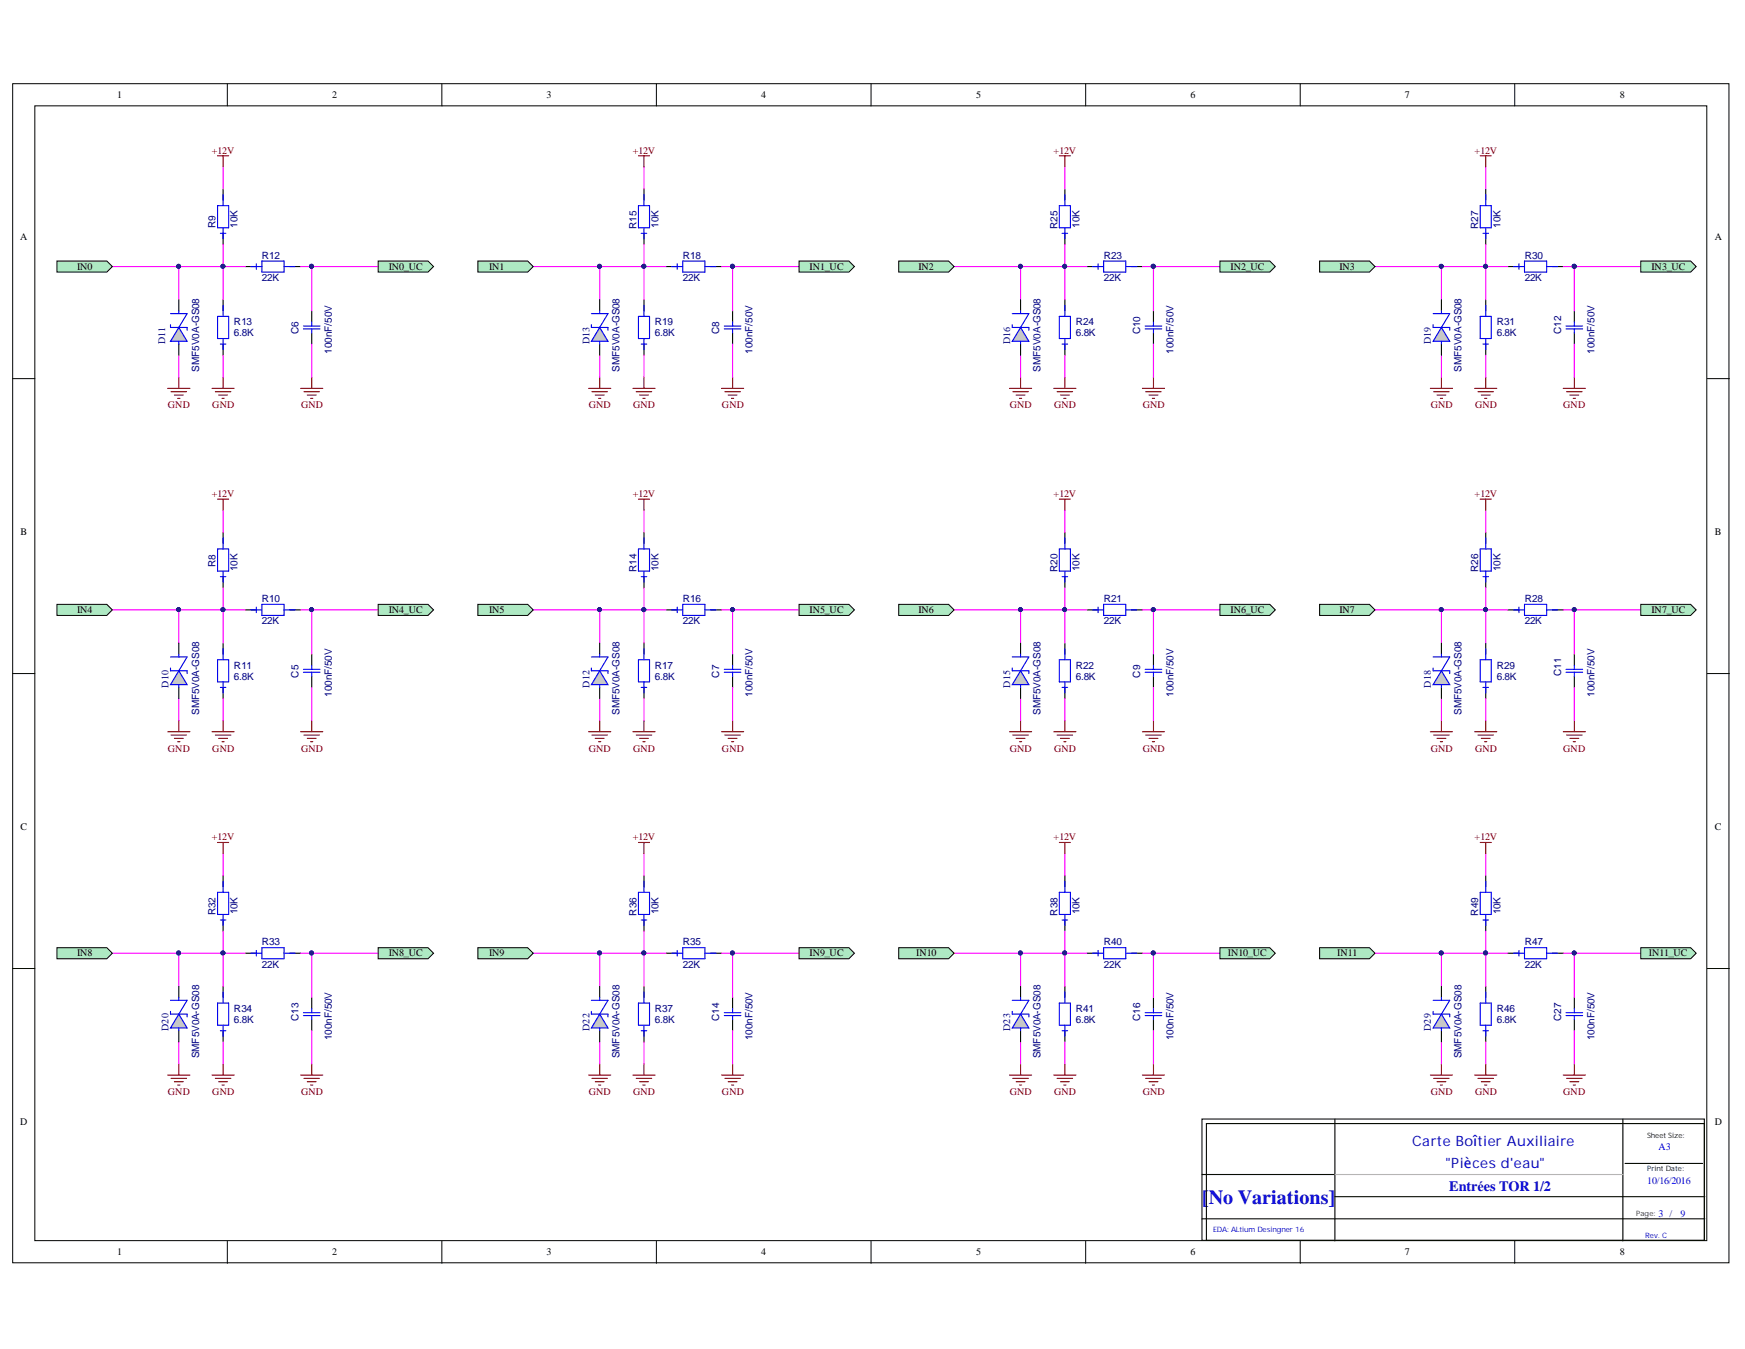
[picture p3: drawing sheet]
<svg xmlns="http://www.w3.org/2000/svg" width="279mm" height="216mm" viewBox="0 0 279 216" stroke-linecap="round" stroke-linejoin="round" font-family="sans-serif">
<defs><g id="words">
<text font-size="3.2" fill="#0000bf" x="192.5" y="192.6">[No Variations]</text>
<g font-size="2.3" fill="#0000bf">
<text x="226.1" y="183.4">Carte Boîtier Auxiliaire</text>
<text x="231.4" y="187">&quot;Pièces d'eau&quot;</text>
<text x="232" y="190.6">Entrées TOR 1/2</text>
</g>
<g font-size="1.6">
<text x="18.8" y="15.7">1</text>
<text x="53.2" y="15.7">2</text>
<text x="87.5" y="15.7">3</text>
<text x="121.9" y="15.7">4</text>
<text x="156.3" y="15.7">5</text>
<text x="190.6" y="15.7">6</text>
<text x="224.9" y="15.7">7</text>
<text x="259.4" y="15.7">8</text>
<text x="3.2" y="38.5">A</text>
<text x="274.6" y="38.5">A</text>
<text x="12.3" y="43.2">IN0</text>
<text x="62.2" y="43.2">IN0_UC</text>
<text x="78.3" y="43.2">IN1</text>
<text x="129.6" y="43.2">IN1_UC</text>
<text x="147.1" y="43.2">IN2</text>
<text x="197" y="43.2">IN2_UC</text>
<text x="214.5" y="43.2">IN3</text>
<text x="264.4" y="43.2">IN3_UC</text>
<text x="3.3" y="85.6">B</text>
<text x="274.6" y="85.6">B</text>
<text x="12.3" y="98.1">IN4</text>
<text x="62.2" y="98.1">IN4_UC</text>
<text x="78.3" y="98.1">IN5</text>
<text x="129.6" y="98.1">IN5_UC</text>
<text x="147.1" y="98.1">IN6</text>
<text x="197" y="98.1">IN6_UC</text>
<text x="214.5" y="98.1">IN7</text>
<text x="264.4" y="98.1">IN7_UC</text>
<text x="3.3" y="132.8">C</text>
<text x="274.6" y="132.8">C</text>
<text x="12.3" y="153.1">IN8</text>
<text x="62.2" y="153.1">IN8_UC</text>
<text x="78.3" y="153.1">IN9</text>
<text x="129.6" y="153.1">IN9_UC</text>
<text x="146.7" y="153.1">IN10</text>
<text x="196.6" y="153.1">IN10_UC</text>
<text x="214.1" y="153.1">IN11</text>
<text x="264" y="153.1">IN11_UC</text>
<text x="3.2" y="180">D</text>
<text x="274.6" y="180">D</text>
<text x="18.8" y="200.9">1</text>
<text x="53.2" y="200.9">2</text>
<text x="87.5" y="200.9">3</text>
<text x="121.9" y="200.9">4</text>
<text x="156.3" y="200.9">5</text>
<text x="190.6" y="200.9">6</text>
<text x="224.9" y="200.9">7</text>
<text x="259.4" y="200.9">8</text>
</g>
<g font-size="1.6" fill="#800000">
<text x="33.9" y="24.6">+12V</text>
<text x="101.3" y="24.6">+12V</text>
<text x="168.7" y="24.6">+12V</text>
<text x="236.1" y="24.6">+12V</text>
<text x="26.9" y="65.3">GND</text>
<text x="34" y="65.3">GND</text>
<text x="48.2" y="65.3">GND</text>
<text x="94.3" y="65.3">GND</text>
<text x="101.4" y="65.3">GND</text>
<text x="115.6" y="65.3">GND</text>
<text x="161.7" y="65.3">GND</text>
<text x="168.8" y="65.3">GND</text>
<text x="183" y="65.3">GND</text>
<text x="229.1" y="65.3">GND</text>
<text x="236.2" y="65.3">GND</text>
<text x="250.3" y="65.3">GND</text>
<text x="33.9" y="79.5">+12V</text>
<text x="101.3" y="79.5">+12V</text>
<text x="168.7" y="79.5">+12V</text>
<text x="236.1" y="79.5">+12V</text>
<text x="26.9" y="120.3">GND</text>
<text x="34" y="120.3">GND</text>
<text x="48.2" y="120.3">GND</text>
<text x="94.3" y="120.3">GND</text>
<text x="101.4" y="120.3">GND</text>
<text x="115.6" y="120.3">GND</text>
<text x="161.7" y="120.3">GND</text>
<text x="168.8" y="120.3">GND</text>
<text x="183" y="120.3">GND</text>
<text x="229.1" y="120.3">GND</text>
<text x="236.2" y="120.3">GND</text>
<text x="250.3" y="120.3">GND</text>
<text x="33.9" y="134.5">+12V</text>
<text x="101.3" y="134.5">+12V</text>
<text x="168.7" y="134.5">+12V</text>
<text x="236.1" y="134.5">+12V</text>
<text x="26.9" y="175.2">GND</text>
<text x="34" y="175.2">GND</text>
<text x="48.2" y="175.2">GND</text>
<text x="94.3" y="175.2">GND</text>
<text x="101.4" y="175.2">GND</text>
<text x="115.6" y="175.2">GND</text>
<text x="161.7" y="175.2">GND</text>
<text x="168.8" y="175.2">GND</text>
<text x="183" y="175.2">GND</text>
<text x="229.1" y="175.2">GND</text>
<text x="236.2" y="175.2">GND</text>
<text x="250.3" y="175.2">GND</text>
</g>
<g font-size="1.6" fill="#000080">
<text x="34.5" y="36.4" transform="rotate(-90 34.5 36.4)">R9</text>
<text x="38.1" y="36.4" transform="rotate(-90 38.1 36.4)">10K</text>
<text x="41.9" y="41.4">R12</text>
<text x="101.9" y="36.6" transform="rotate(-90 101.9 36.6)">R15</text>
<text x="105.5" y="36.4" transform="rotate(-90 105.5 36.4)">10K</text>
<text x="109.3" y="41.4">R18</text>
<text x="169.3" y="36.6" transform="rotate(-90 169.3 36.6)">R25</text>
<text x="172.8" y="36.4" transform="rotate(-90 172.8 36.4)">10K</text>
<text x="176.7" y="41.4">R23</text>
<text x="236.7" y="36.6" transform="rotate(-90 236.7 36.6)">R27</text>
<text x="240.2" y="36.4" transform="rotate(-90 240.2 36.4)">10K</text>
<text x="244.1" y="41.4">R30</text>
<text x="41.9" y="45">22K</text>
<text x="109.3" y="45">22K</text>
<text x="176.7" y="45">22K</text>
<text x="244.1" y="45">22K</text>
<text x="37.5" y="53.8">6.8K</text>
<text x="37.5" y="52.1">R13</text>
<text x="47.8" y="53.5" transform="rotate(-90 47.8 53.5)">C6</text>
<text x="104.9" y="53.8">6.8K</text>
<text x="104.9" y="52.1">R19</text>
<text x="115.2" y="53.5" transform="rotate(-90 115.2 53.5)">C8</text>
<text x="172.3" y="53.8">6.8K</text>
<text x="172.3" y="52.1">R24</text>
<text x="182.6" y="53.5" transform="rotate(-90 182.6 53.5)">C10</text>
<text x="239.7" y="53.8">6.8K</text>
<text x="239.7" y="52.1">R31</text>
<text x="250" y="53.4" transform="rotate(-90 250 53.4)">C12</text>
<text x="26.5" y="55" transform="rotate(-90 26.5 55)">D11</text>
<text x="31.9" y="59.5" transform="rotate(-90 31.9 59.5)">SMF5V0A-GS08</text>
<text x="53.1" y="56.6" transform="rotate(-90 53.1 56.6)">100nF/50V</text>
<text x="94.4" y="55" transform="rotate(-90 94.4 55)">D13</text>
<text x="99.2" y="59.5" transform="rotate(-90 99.2 59.5)">SMF5V0A-GS08</text>
<text x="120.5" y="56.6" transform="rotate(-90 120.5 56.6)">100nF/50V</text>
<text x="161.8" y="55" transform="rotate(-90 161.8 55)">D16</text>
<text x="166.6" y="59.5" transform="rotate(-90 166.6 59.5)">SMF5V0A-GS08</text>
<text x="187.9" y="56.6" transform="rotate(-90 187.9 56.6)">100nF/50V</text>
<text x="229.1" y="55" transform="rotate(-90 229.1 55)">D19</text>
<text x="234" y="59.5" transform="rotate(-90 234 59.5)">SMF5V0A-GS08</text>
<text x="255.3" y="56.6" transform="rotate(-90 255.3 56.6)">100nF/50V</text>
<text x="34.5" y="90.7" transform="rotate(-90 34.5 90.7)">R8</text>
<text x="38.1" y="91.4" transform="rotate(-90 38.1 91.4)">10K</text>
<text x="101.9" y="91.5" transform="rotate(-90 101.9 91.5)">R14</text>
<text x="105.5" y="91.4" transform="rotate(-90 105.5 91.4)">10K</text>
<text x="169.3" y="91.5" transform="rotate(-90 169.3 91.5)">R20</text>
<text x="172.8" y="91.4" transform="rotate(-90 172.8 91.4)">10K</text>
<text x="236.7" y="91.5" transform="rotate(-90 236.7 91.5)">R26</text>
<text x="240.2" y="91.4" transform="rotate(-90 240.2 91.4)">10K</text>
<text x="41.9" y="99.9">22K</text>
<text x="41.9" y="96.4">R10</text>
<text x="109.3" y="99.9">22K</text>
<text x="109.3" y="96.4">R16</text>
<text x="176.7" y="99.9">22K</text>
<text x="176.7" y="96.4">R21</text>
<text x="244.1" y="99.9">22K</text>
<text x="244.1" y="96.4">R28</text>
<text x="37.5" y="107">R11</text>
<text x="104.9" y="107">R17</text>
<text x="172.3" y="107">R22</text>
<text x="239.7" y="107">R29</text>
<text x="27" y="110.1" transform="rotate(-90 27 110.1)">D10</text>
<text x="37.5" y="108.8">6.8K</text>
<text x="47.8" y="108.5" transform="rotate(-90 47.8 108.5)">C5</text>
<text x="53.1" y="111.6" transform="rotate(-90 53.1 111.6)">100nF/50V</text>
<text x="94.4" y="110.1" transform="rotate(-90 94.4 110.1)">D12</text>
<text x="104.9" y="108.8">6.8K</text>
<text x="115.2" y="108.5" transform="rotate(-90 115.2 108.5)">C7</text>
<text x="120.5" y="111.6" transform="rotate(-90 120.5 111.6)">100nF/50V</text>
<text x="161.8" y="110.1" transform="rotate(-90 161.8 110.1)">D15</text>
<text x="172.3" y="108.8">6.8K</text>
<text x="182.6" y="108.5" transform="rotate(-90 182.6 108.5)">C9</text>
<text x="187.9" y="111.6" transform="rotate(-90 187.9 111.6)">100nF/50V</text>
<text x="229.1" y="110.1" transform="rotate(-90 229.1 110.1)">D18</text>
<text x="239.7" y="108.8">6.8K</text>
<text x="250" y="108.2" transform="rotate(-90 250 108.2)">C11</text>
<text x="255.3" y="111.6" transform="rotate(-90 255.3 111.6)">100nF/50V</text>
<text x="31.9" y="114.5" transform="rotate(-90 31.9 114.5)">SMF5V0A-GS08</text>
<text x="99.2" y="114.5" transform="rotate(-90 99.2 114.5)">SMF5V0A-GS08</text>
<text x="166.6" y="114.5" transform="rotate(-90 166.6 114.5)">SMF5V0A-GS08</text>
<text x="234" y="114.5" transform="rotate(-90 234 114.5)">SMF5V0A-GS08</text>
<text x="34.5" y="146.5" transform="rotate(-90 34.5 146.5)">R32</text>
<text x="38.1" y="146.3" transform="rotate(-90 38.1 146.3)">10K</text>
<text x="101.9" y="146.6" transform="rotate(-90 101.9 146.6)">R36</text>
<text x="105.5" y="146.3" transform="rotate(-90 105.5 146.3)">10K</text>
<text x="169.3" y="146.6" transform="rotate(-90 169.3 146.6)">R38</text>
<text x="172.8" y="146.3" transform="rotate(-90 172.8 146.3)">10K</text>
<text x="236.7" y="146.6" transform="rotate(-90 236.7 146.6)">R49</text>
<text x="240.2" y="146.3" transform="rotate(-90 240.2 146.3)">10K</text>
<text x="41.9" y="154.9">22K</text>
<text x="41.9" y="151.3">R33</text>
<text x="109.3" y="154.9">22K</text>
<text x="109.3" y="151.3">R35</text>
<text x="176.7" y="154.9">22K</text>
<text x="176.7" y="151.3">R40</text>
<text x="244.1" y="154.9">22K</text>
<text x="244.1" y="151.3">R47</text>
<text x="37.5" y="162">R34</text>
<text x="104.9" y="162">R37</text>
<text x="172.3" y="162">R41</text>
<text x="239.7" y="162">R46</text>
<text x="27" y="165" transform="rotate(-90 27 165)">D20</text>
<text x="37.5" y="163.7">6.8K</text>
<text x="47.8" y="163.4" transform="rotate(-90 47.8 163.4)">C13</text>
<text x="53.1" y="166.5" transform="rotate(-90 53.1 166.5)">100nF/50V</text>
<text x="94.4" y="165" transform="rotate(-90 94.4 165)">D22</text>
<text x="104.9" y="163.7">6.8K</text>
<text x="115.2" y="163.4" transform="rotate(-90 115.2 163.4)">C14</text>
<text x="120.5" y="166.5" transform="rotate(-90 120.5 166.5)">100nF/50V</text>
<text x="161.8" y="165" transform="rotate(-90 161.8 165)">D23</text>
<text x="172.3" y="163.7">6.8K</text>
<text x="182.6" y="163.4" transform="rotate(-90 182.6 163.4)">C16</text>
<text x="187.9" y="166.5" transform="rotate(-90 187.9 166.5)">100nF/50V</text>
<text x="229.1" y="165" transform="rotate(-90 229.1 165)">D29</text>
<text x="239.7" y="163.7">6.8K</text>
<text x="250" y="163.4" transform="rotate(-90 250 163.4)">C27</text>
<text x="255.3" y="166.5" transform="rotate(-90 255.3 166.5)">100nF/50V</text>
<text x="31.9" y="169.4" transform="rotate(-90 31.9 169.4)">SMF5V0A-GS08</text>
<text x="99.2" y="169.4" transform="rotate(-90 99.2 169.4)">SMF5V0A-GS08</text>
<text x="166.6" y="169.4" transform="rotate(-90 166.6 169.4)">SMF5V0A-GS08</text>
<text x="234" y="169.4" transform="rotate(-90 234 169.4)">SMF5V0A-GS08</text>
</g>
<g font-size="1.6" fill="#00f">
<text x="265.5" y="184.1">A3</text>
<text x="263.8" y="189.4">10/16/2016</text>
<text x="265.5" y="194.8">3 /</text>
<text x="269.1" y="194.8">9</text>
</g>
<text font-size="1.2" fill="#172721" x="263.8" y="182.2">Sheet Size:</text>
<text font-size="1.2" fill="#001b31" x="263.8" y="187.5">Print Date:</text>
<g font-size="1.2" fill="#00f">
<text x="194.2" y="197.2">EDA: ALtium Desingner 16</text>
<text x="263.4" y="198.1">Rev. C</text>
</g>
<text font-size="1.2" fill="#323543" x="262" y="194.6">Page:</text>
</g></defs>
<g fill="#fff" stroke="#000" stroke-width=".16">
<path d="M2 13.4h274.8v188.7h-274.8z"/>
<path d="M5.6 16.9h267.7v181.7h-267.7z"/>
</g>
<g fill="none" stroke="#000" stroke-width=".16">
<path d="M36.4 13.4v3.6M70.7 13.4v3.6M105.1 13.4v3.6M139.5 13.4v3.6M173.8 13.4v3.6M208.2 13.4v3.6M242.5 13.4v3.6M2 60.6h3.6M273.4 60.6h3.5M2 107.8h3.6M273.4 107.8h3.5M2 155h3.6"/>
<path d="M273.4 155h3.5M36.4 198.6v3.6M70.7 198.6v3.6M105.1 198.6v3.6M139.5 198.6v3.6M173.8 198.6v3.6M208.2 198.6v3.6M242.5 198.6v3.6"/>
</g>
<path d="M35.7 30.3v1.7M35.7 37.3v1.8M39.3 42.7h1.7M46.4 42.7h1.7M49.9 49.8v1.7M49.9 53.3v1.8" fill="none" stroke="#000" stroke-width=".18"/>
<path d="M34.8 32.9h1.8v3.6h-1.8zM35.3 37.3h.9M35.7 31.1v1.8M35.7 36.5v1.7M40.2 42.7h1.7M41 42.2v.9M41.9 41.8h3.6v1.7h-3.6zM45.5 42.7h1.8M48.6 52.6h2.6M48.6 52.2h2.6M49.9 51.5v.7M49.9 52.6v.7" fill="none" stroke="#00f" stroke-width=".18"/>
<path d="M26.9 62.2h3.5M27.4 62.7h2.5M27.9 63.2h1.4M28.5 63.8h.3M28.6 60.4v1.8M48.1 62.2h3.6M48.7 62.7h2.5M49.2 63.2h1.4M49.7 63.8h.4M49.9 60.4v1.8" fill="none" stroke="#800000" stroke-width=".18"/>
<path d="M35.7 39.1v3.6h3.6M35.7 26.7v3.6M28.6 42.7v5.3M28.6 56.8v3.6M49.9 55.1v5.3M49.9 42.7h10.7" fill="none" stroke="#f0f" stroke-width=".18"/>
<g fill="#000080" stroke="#000080" stroke-width=".16">
<circle cx="49.9" cy="42.6" r=".31"/>
<circle cx="35.7" cy="42.6" r=".31"/>
<circle cx="28.6" cy="42.6" r=".31"/>
</g>
<path d="M60.6 41.8h7.9l.9 .9-.9 .8h-7.9z" fill-rule="evenodd" fill="#aee9c3" stroke="#000" stroke-width=".16"/>
<path d="M34.8 24.9h1.8M35.7 24.9v1.8M34 62.2h3.5M34.5 62.7h2.5M35 63.2h1.4M35.5 63.8h.4M35.7 60.4v1.8" fill="none" stroke="#800000" stroke-width=".18"/>
<path d="M35.7 48v1.8M35.7 55.1v1.7" fill="none" stroke="#000" stroke-width=".18"/>
<path d="M34.8 50.6h1.8v3.6h-1.8zM35.3 55.1h.9M35.7 48.9v1.7M35.7 54.2v1.8" fill="none" stroke="#00f" stroke-width=".18"/>
<path d="M18 42.7h17.7v5.3M35.7 56.8v3.6" fill="none" stroke="#f0f" stroke-width=".18"/>
<g fill="#000080" stroke="#000080" stroke-width=".16">
<circle cx="35.7" cy="42.6" r=".31"/>
<circle cx="28.6" cy="42.6" r=".31"/>
</g>
<path d="M9.1 41.8h8l.9 .9-.9 .8h-8z" fill-rule="evenodd" fill="#aee9c3" stroke="#000" stroke-width=".16"/>
<path d="M103.1 30.3v1.7M103.1 37.3v1.8M106.7 42.7h1.7M113.8 42.7h1.7M117.3 49.8v1.7M117.3 53.3v1.8" fill="none" stroke="#000" stroke-width=".18"/>
<path d="M102.2 32.9h1.8v3.6h-1.8zM102.7 37.3h.9M103.1 31.1v1.8M103.1 36.5v1.7M107.5 42.7h1.8M108.4 42.2v.9M109.3 41.8h3.6v1.7h-3.6zM112.9 42.7h1.7M116 52.6h2.6M116 52.2h2.6M117.3 51.5v.7M117.3 52.6v.7" fill="none" stroke="#00f" stroke-width=".18"/>
<path d="M94.2 62.2h3.6M94.8 62.7h2.5M95.3 63.2h1.4M95.8 63.8h.4M96 60.4v1.8M115.5 62.2h3.6M116.1 62.7h2.4M116.6 63.2h1.4M117.1 63.8h.4M117.3 60.4v1.8" fill="none" stroke="#800000" stroke-width=".18"/>
<path d="M103.1 39.1v3.6h3.6M103.1 26.7v3.6M96 42.7v5.3M96 56.8v3.6M117.3 55.1v5.3M117.3 42.7h10.6" fill="none" stroke="#f0f" stroke-width=".18"/>
<g fill="#000080" stroke="#000080" stroke-width=".16">
<circle cx="117.3" cy="42.6" r=".31"/>
<circle cx="103.1" cy="42.6" r=".31"/>
<circle cx="96" cy="42.6" r=".31"/>
</g>
<path d="M127.9 41.8h8l.9 .9-.9 .8h-8z" fill-rule="evenodd" fill="#aee9c3" stroke="#000" stroke-width=".16"/>
<path d="M102.2 24.9h1.8M103.1 24.9v1.8M101.3 62.2h3.6M101.9 62.7h2.5M102.4 63.2h1.4M102.9 63.8h.4M103.1 60.4v1.8" fill="none" stroke="#800000" stroke-width=".18"/>
<path d="M103.1 48v1.8M103.1 55.1v1.7" fill="none" stroke="#000" stroke-width=".18"/>
<path d="M102.2 50.6h1.8v3.6h-1.8zM102.7 55.1h.9M103.1 48.9v1.7M103.1 54.2v1.8" fill="none" stroke="#00f" stroke-width=".18"/>
<path d="M85.4 42.7h17.7v5.3M103.1 56.8v3.6" fill="none" stroke="#f0f" stroke-width=".18"/>
<g fill="#000080" stroke="#000080" stroke-width=".16">
<circle cx="103.1" cy="42.6" r=".31"/>
<circle cx="96" cy="42.6" r=".31"/>
</g>
<path d="M76.5 41.8h8l.9 .9-.9 .8h-8z" fill-rule="evenodd" fill="#aee9c3" stroke="#000" stroke-width=".16"/>
<path d="M170.5 30.3v1.7M170.5 37.3v1.8M174 42.7h1.8M181.1 42.7h1.8M184.7 49.8v1.7M184.7 53.3v1.8" fill="none" stroke="#000" stroke-width=".18"/>
<path d="M169.6 32.9h1.8v3.6h-1.8zM170.1 37.3h.8M170.5 31.1v1.8M170.5 36.5v1.7M174.9 42.7h1.8M175.8 42.2v.9M176.7 41.8h3.6v1.7h-3.6zM180.3 42.7h1.7M183.4 52.6h2.6M183.4 52.2h2.6M184.7 51.5v.7M184.7 52.6v.7" fill="none" stroke="#00f" stroke-width=".18"/>
<path d="M161.6 62.2h3.6M162.2 62.7h2.4M162.7 63.2h1.4M163.2 63.8h.4M163.4 60.4v1.8M182.9 62.2h3.6M183.4 62.7h2.5M184 63.2h1.4M184.5 63.8h.4M184.7 60.4v1.8" fill="none" stroke="#800000" stroke-width=".18"/>
<path d="M170.5 39.1v3.6h3.5M170.5 26.7v3.6M163.4 42.7v5.3M163.4 56.8v3.6M184.7 55.1v5.3M184.7 42.7h10.6" fill="none" stroke="#f0f" stroke-width=".18"/>
<g fill="#000080" stroke="#000080" stroke-width=".16">
<circle cx="184.7" cy="42.6" r=".31"/>
<circle cx="170.5" cy="42.6" r=".31"/>
<circle cx="163.4" cy="42.6" r=".31"/>
</g>
<path d="M195.3 41.8h8l.9 .9-.9 .8h-8z" fill-rule="evenodd" fill="#aee9c3" stroke="#000" stroke-width=".16"/>
<path d="M169.6 24.9h1.8M170.5 24.9v1.8M168.7 62.2h3.6M169.3 62.7h2.4M169.8 63.2h1.4M170.3 63.8h.4M170.5 60.4v1.8" fill="none" stroke="#800000" stroke-width=".18"/>
<path d="M170.5 48v1.8M170.5 55.1v1.7" fill="none" stroke="#000" stroke-width=".18"/>
<path d="M169.6 50.6h1.8v3.6h-1.8zM170.1 55.1h.8M170.5 48.9v1.7M170.5 54.2v1.8" fill="none" stroke="#00f" stroke-width=".18"/>
<path d="M152.8 42.7h17.7v5.3M170.5 56.8v3.6" fill="none" stroke="#f0f" stroke-width=".18"/>
<g fill="#000080" stroke="#000080" stroke-width=".16">
<circle cx="170.5" cy="42.6" r=".31"/>
<circle cx="163.4" cy="42.6" r=".31"/>
</g>
<path d="M143.9 41.8h8l.9 .9-.9 .8h-8z" fill-rule="evenodd" fill="#aee9c3" stroke="#000" stroke-width=".16"/>
<path d="M237.9 30.3v1.7M237.9 37.3v1.8M241.4 42.7h1.8M248.5 42.7h1.8M252.1 49.8v1.7M252.1 53.3v1.8" fill="none" stroke="#000" stroke-width=".18"/>
<path d="M237 32.9h1.8v3.6h-1.8zM237.4 37.3h.9M237.9 31.1v1.8M237.9 36.5v1.7M242.3 42.7h1.8M243.2 42.2v.9M244.1 41.8h3.5v1.7h-3.5zM247.6 42.7h1.8M250.7 52.6h2.7M250.7 52.2h2.7M252.1 51.5v.7M252.1 52.6v.7" fill="none" stroke="#00f" stroke-width=".18"/>
<path d="M229 62.2h3.6M229.6 62.7h2.4M230.1 63.2h1.4M230.6 63.8h.4M230.8 60.4v1.8M250.3 62.2h3.5M250.8 62.7h2.5M251.4 63.2h1.4M251.9 63.8h.4M252.1 60.4v1.8" fill="none" stroke="#800000" stroke-width=".18"/>
<path d="M237.9 39.1v3.6h3.5M237.9 26.7v3.6M230.8 42.7v5.3M230.8 56.8v3.6M252.1 55.1v5.3M252.1 42.7h10.6" fill="none" stroke="#f0f" stroke-width=".18"/>
<g fill="#000080" stroke="#000080" stroke-width=".16">
<circle cx="252" cy="42.6" r=".31"/>
<circle cx="237.9" cy="42.6" r=".31"/>
<circle cx="230.8" cy="42.6" r=".31"/>
</g>
<path d="M262.7 41.8h8l.9 .9-.9 .8h-8z" fill-rule="evenodd" fill="#aee9c3" stroke="#000" stroke-width=".16"/>
<path d="M237 24.9h1.8M237.9 24.9v1.8M236.1 62.2h3.6M236.6 62.7h2.5M237.2 63.2h1.4M237.7 63.8h.4M237.9 60.4v1.8" fill="none" stroke="#800000" stroke-width=".18"/>
<path d="M237.9 48v1.8M237.9 55.1v1.7" fill="none" stroke="#000" stroke-width=".18"/>
<path d="M237 50.6h1.8v3.6h-1.8zM237.4 55.1h.9M237.9 48.9v1.7M237.9 54.2v1.8" fill="none" stroke="#00f" stroke-width=".18"/>
<path d="M220.2 42.7h17.7v5.3M237.9 56.8v3.6" fill="none" stroke="#f0f" stroke-width=".18"/>
<g fill="#000080" stroke="#000080" stroke-width=".16">
<circle cx="237.9" cy="42.6" r=".31"/>
<circle cx="230.8" cy="42.6" r=".31"/>
</g>
<path d="M211.3 41.8h8l.9 .9-.9 .8h-8z" fill-rule="evenodd" fill="#aee9c3" stroke="#000" stroke-width=".16"/>
<path d="M35.7 85.2v1.8M35.7 92.3v1.8M39.3 97.6h1.7M46.4 97.6h1.7M49.9 104.7v1.8M49.9 108.2v1.8" fill="none" stroke="#000" stroke-width=".18"/>
<path d="M34.8 87.9h1.8v3.5h-1.8zM35.3 92.3h.9M35.7 86.1v1.8M35.7 91.4v1.8M40.2 97.6h1.7M41 97.2v.9M41.9 96.7h3.6v1.8h-3.6zM45.5 97.6h1.8M48.6 107.6h2.6M48.6 107.1h2.6M49.9 106.5v.6M49.9 107.6v.6" fill="none" stroke="#00f" stroke-width=".18"/>
<path d="M28.6 97.6v5.3M35.7 94.1v3.5h3.6M35.7 81.7v3.5M48.1 97.6h1.8v7.1M49.9 97.6h10.7M28.6 111.8v3.5M49.9 110v5.3" fill="none" stroke="#f0f" stroke-width=".18"/>
<g fill="#000080" stroke="#000080" stroke-width=".16">
<circle cx="49.9" cy="97.6" r=".31"/>
<circle cx="35.7" cy="97.6" r=".31"/>
<circle cx="28.6" cy="97.6" r=".31"/>
</g>
<path d="M26.9 117.1h3.5M27.4 117.6h2.5M27.9 118.2h1.4M28.5 118.7h.3M28.6 115.3v1.8M48.1 117.1h3.6M48.7 117.6h2.5M49.2 118.2h1.4M49.7 118.7h.4M49.9 115.3v1.8" fill="none" stroke="#800000" stroke-width=".18"/>
<path d="M60.6 96.7h7.9l.9 .9-.9 .9h-7.9z" fill-rule="evenodd" fill="#aee9c3" stroke="#000" stroke-width=".16"/>
<path d="M34.8 79.9h1.8M35.7 79.9v1.8M34 117.1h3.5M34.5 117.6h2.5M35 118.2h1.4M35.5 118.7h.4M35.7 115.3v1.8" fill="none" stroke="#800000" stroke-width=".18"/>
<path d="M35.7 102.9v1.8M35.7 110v1.8" fill="none" stroke="#000" stroke-width=".18"/>
<path d="M34.8 105.6h1.8v3.5h-1.8zM35.3 110h.9M35.7 103.8v1.8M35.7 109.1v1.8" fill="none" stroke="#00f" stroke-width=".18"/>
<path d="M18 97.6h17.7v5.3M35.7 111.8v3.5" fill="none" stroke="#f0f" stroke-width=".18"/>
<g fill="#000080" stroke="#000080" stroke-width=".16">
<circle cx="35.7" cy="97.6" r=".31"/>
<circle cx="28.6" cy="97.6" r=".31"/>
</g>
<path d="M9.1 96.7h8l.9 .9-.9 .9h-8z" fill-rule="evenodd" fill="#aee9c3" stroke="#000" stroke-width=".16"/>
<path d="M103.1 85.2v1.8M103.1 92.3v1.8M106.7 97.6h1.7M113.8 97.6h1.7M117.3 104.7v1.8M117.3 108.2v1.8" fill="none" stroke="#000" stroke-width=".18"/>
<path d="M102.2 87.9h1.8v3.5h-1.8zM102.7 92.3h.9M103.1 86.1v1.8M103.1 91.4v1.8M107.5 97.6h1.8M108.4 97.2v.9M109.3 96.7h3.6v1.8h-3.6zM112.9 97.6h1.7M116 107.6h2.6M116 107.1h2.6M117.3 106.5v.6M117.3 107.6v.6" fill="none" stroke="#00f" stroke-width=".18"/>
<path d="M96 97.6v5.3M103.1 94.1v3.5h3.6M103.1 81.7v3.5M115.5 97.6h1.8v7.1M117.3 97.6h10.6M96 111.8v3.5M117.3 110v5.3" fill="none" stroke="#f0f" stroke-width=".18"/>
<g fill="#000080" stroke="#000080" stroke-width=".16">
<circle cx="117.3" cy="97.6" r=".31"/>
<circle cx="103.1" cy="97.6" r=".31"/>
<circle cx="96" cy="97.6" r=".31"/>
</g>
<path d="M94.2 117.1h3.6M94.8 117.6h2.5M95.3 118.2h1.4M95.8 118.7h.4M96 115.3v1.8M115.5 117.1h3.6M116.1 117.6h2.4M116.6 118.2h1.4M117.1 118.7h.4M117.3 115.3v1.8" fill="none" stroke="#800000" stroke-width=".18"/>
<path d="M127.9 96.7h8l.9 .9-.9 .9h-8z" fill-rule="evenodd" fill="#aee9c3" stroke="#000" stroke-width=".16"/>
<path d="M102.2 79.9h1.8M103.1 79.9v1.8M101.3 117.1h3.6M101.9 117.6h2.5M102.4 118.2h1.4M102.9 118.7h.4M103.1 115.3v1.8" fill="none" stroke="#800000" stroke-width=".18"/>
<path d="M103.1 102.9v1.8M103.1 110v1.8" fill="none" stroke="#000" stroke-width=".18"/>
<path d="M102.2 105.6h1.8v3.5h-1.8zM102.7 110h.9M103.1 103.8v1.8M103.1 109.1v1.8" fill="none" stroke="#00f" stroke-width=".18"/>
<path d="M85.4 97.6h17.7v5.3M103.1 111.8v3.5" fill="none" stroke="#f0f" stroke-width=".18"/>
<g fill="#000080" stroke="#000080" stroke-width=".16">
<circle cx="103.1" cy="97.6" r=".31"/>
<circle cx="96" cy="97.6" r=".31"/>
</g>
<path d="M76.5 96.7h8l.9 .9-.9 .9h-8z" fill-rule="evenodd" fill="#aee9c3" stroke="#000" stroke-width=".16"/>
<path d="M170.5 85.2v1.8M170.5 92.3v1.8M174 97.6h1.8M181.1 97.6h1.8M184.7 104.7v1.8M184.7 108.2v1.8" fill="none" stroke="#000" stroke-width=".18"/>
<path d="M169.6 87.9h1.8v3.5h-1.8zM170.1 92.3h.8M170.5 86.1v1.8M170.5 91.4v1.8M174.9 97.6h1.8M175.8 97.2v.9M176.7 96.7h3.6v1.8h-3.6zM180.3 97.6h1.7M183.4 107.6h2.6M183.4 107.1h2.6M184.7 106.5v.6M184.7 107.6v.6" fill="none" stroke="#00f" stroke-width=".18"/>
<path d="M163.4 97.6v5.3M170.5 94.1v3.5h3.5M170.5 81.7v3.5M182.9 97.6h1.8v7.1M184.7 97.6h10.6M163.4 111.8v3.5M184.7 110v5.3" fill="none" stroke="#f0f" stroke-width=".18"/>
<g fill="#000080" stroke="#000080" stroke-width=".16">
<circle cx="184.7" cy="97.6" r=".31"/>
<circle cx="170.5" cy="97.6" r=".31"/>
<circle cx="163.4" cy="97.6" r=".31"/>
</g>
<path d="M161.6 117.1h3.6M162.2 117.6h2.4M162.7 118.2h1.4M163.2 118.7h.4M163.4 115.3v1.8M182.9 117.1h3.6M183.4 117.6h2.5M184 118.2h1.4M184.5 118.7h.4M184.7 115.3v1.8" fill="none" stroke="#800000" stroke-width=".18"/>
<path d="M195.3 96.7h8l.9 .9-.9 .9h-8z" fill-rule="evenodd" fill="#aee9c3" stroke="#000" stroke-width=".16"/>
<path d="M169.6 79.9h1.8M170.5 79.9v1.8M168.7 117.1h3.6M169.3 117.6h2.4M169.8 118.2h1.4M170.3 118.7h.4M170.5 115.3v1.8" fill="none" stroke="#800000" stroke-width=".18"/>
<path d="M170.5 102.9v1.8M170.5 110v1.8" fill="none" stroke="#000" stroke-width=".18"/>
<path d="M169.6 105.6h1.8v3.5h-1.8zM170.1 110h.8M170.5 103.8v1.8M170.5 109.1v1.8" fill="none" stroke="#00f" stroke-width=".18"/>
<path d="M152.8 97.6h17.7v5.3M170.5 111.8v3.5" fill="none" stroke="#f0f" stroke-width=".18"/>
<g fill="#000080" stroke="#000080" stroke-width=".16">
<circle cx="170.5" cy="97.6" r=".31"/>
<circle cx="163.4" cy="97.6" r=".31"/>
</g>
<path d="M143.9 96.7h8l.9 .9-.9 .9h-8z" fill-rule="evenodd" fill="#aee9c3" stroke="#000" stroke-width=".16"/>
<path d="M237.9 85.2v1.8M237.9 92.3v1.8M241.4 97.6h1.8M248.5 97.6h1.8M252.1 104.7v1.8M252.1 108.2v1.8" fill="none" stroke="#000" stroke-width=".18"/>
<path d="M237 87.9h1.8v3.5h-1.8zM237.4 92.3h.9M237.9 86.1v1.8M237.9 91.4v1.8M242.3 97.6h1.8M243.2 97.2v.9M244.1 96.7h3.5v1.8h-3.5zM247.6 97.6h1.8M250.7 107.6h2.7M250.7 107.1h2.7M252.1 106.5v.6M252.1 107.6v.6" fill="none" stroke="#00f" stroke-width=".18"/>
<path d="M230.8 97.6v5.3M237.9 94.1v3.5h3.5M237.9 81.7v3.5M250.3 97.6h1.8v7.1M252.1 97.6h10.6M230.8 111.8v3.5M252.1 110v5.3" fill="none" stroke="#f0f" stroke-width=".18"/>
<g fill="#000080" stroke="#000080" stroke-width=".16">
<circle cx="252" cy="97.6" r=".31"/>
<circle cx="237.9" cy="97.6" r=".31"/>
<circle cx="230.8" cy="97.6" r=".31"/>
</g>
<path d="M229 117.1h3.6M229.6 117.6h2.4M230.1 118.2h1.4M230.6 118.7h.4M230.8 115.3v1.8M250.3 117.1h3.5M250.8 117.6h2.5M251.4 118.2h1.4M251.9 118.7h.4M252.1 115.3v1.8" fill="none" stroke="#800000" stroke-width=".18"/>
<path d="M262.7 96.7h8l.9 .9-.9 .9h-8z" fill-rule="evenodd" fill="#aee9c3" stroke="#000" stroke-width=".16"/>
<path d="M237 79.9h1.8M237.9 79.9v1.8M236.1 117.1h3.6M236.6 117.6h2.5M237.2 118.2h1.4M237.7 118.7h.4M237.9 115.3v1.8" fill="none" stroke="#800000" stroke-width=".18"/>
<path d="M237.9 102.9v1.8M237.9 110v1.8" fill="none" stroke="#000" stroke-width=".18"/>
<path d="M237 105.6h1.8v3.5h-1.8zM237.4 110h.9M237.9 103.8v1.8M237.9 109.1v1.8" fill="none" stroke="#00f" stroke-width=".18"/>
<path d="M220.2 97.6h17.7v5.3M237.9 111.8v3.5" fill="none" stroke="#f0f" stroke-width=".18"/>
<g fill="#000080" stroke="#000080" stroke-width=".16">
<circle cx="237.9" cy="97.6" r=".31"/>
<circle cx="230.8" cy="97.6" r=".31"/>
</g>
<path d="M211.3 96.7h8l.9 .9-.9 .9h-8z" fill-rule="evenodd" fill="#aee9c3" stroke="#000" stroke-width=".16"/>
<path d="M35.7 140.2v1.7M35.7 147.2v1.8M39.3 152.6h1.7M46.4 152.6h1.7M49.9 159.6v1.8M49.9 163.2v1.8" fill="none" stroke="#000" stroke-width=".18"/>
<path d="M34.8 142.8h1.8v3.6h-1.8zM35.3 147.2h.9M35.7 141v1.8M35.7 146.4v1.7M40.2 152.6h1.7M41 152.1v.9M41.9 151.7h3.6v1.7h-3.6zM45.5 152.6h1.8M48.6 162.5h2.6M48.6 162.1h2.6M49.9 161.4v.7M49.9 162.5v.7" fill="none" stroke="#00f" stroke-width=".18"/>
<path d="M35.7 136.6v3.6M28.6 152.6v5.3M35.7 149v3.6h3.6M48.1 152.6h1.8v7M49.9 152.6h10.7M28.6 166.7v3.6M49.9 165v5.3" fill="none" stroke="#f0f" stroke-width=".18"/>
<g fill="#000080" stroke="#000080" stroke-width=".16">
<circle cx="49.9" cy="152.5" r=".31"/>
<circle cx="35.7" cy="152.5" r=".31"/>
<circle cx="28.6" cy="152.5" r=".31"/>
</g>
<path d="M26.9 172.1h3.5M27.4 172.6h2.5M27.9 173.1h1.4M28.5 173.7h.3M28.6 170.3v1.8M48.1 172.1h3.6M48.7 172.6h2.5M49.2 173.1h1.4M49.7 173.7h.4M49.9 170.3v1.8" fill="none" stroke="#800000" stroke-width=".18"/>
<path d="M60.6 151.7h7.9l.9 .9-.9 .8h-7.9z" fill-rule="evenodd" fill="#aee9c3" stroke="#000" stroke-width=".16"/>
<path d="M34.8 134.8h1.8M35.7 134.8v1.8M34 172.1h3.5M34.5 172.6h2.5M35 173.1h1.4M35.5 173.7h.4M35.7 170.3v1.8" fill="none" stroke="#800000" stroke-width=".18"/>
<path d="M35.7 157.9v1.7M35.7 165v1.7" fill="none" stroke="#000" stroke-width=".18"/>
<path d="M35.7 158.8v1.7M34.8 160.5h1.8v3.6h-1.8zM35.3 165h.9M35.7 164.1v1.8" fill="none" stroke="#00f" stroke-width=".18"/>
<path d="M18 152.6h17.7v5.3M35.7 166.7v3.6" fill="none" stroke="#f0f" stroke-width=".18"/>
<g fill="#000080" stroke="#000080" stroke-width=".16">
<circle cx="35.7" cy="152.5" r=".31"/>
<circle cx="28.6" cy="152.5" r=".31"/>
</g>
<path d="M9.1 151.7h8l.9 .9-.9 .8h-8z" fill-rule="evenodd" fill="#aee9c3" stroke="#000" stroke-width=".16"/>
<path d="M103.1 140.2v1.7M103.1 147.2v1.8M106.7 152.6h1.7M113.8 152.6h1.7M117.3 159.6v1.8M117.3 163.2v1.8" fill="none" stroke="#000" stroke-width=".18"/>
<path d="M102.2 142.8h1.8v3.6h-1.8zM102.7 147.2h.9M103.1 141v1.8M103.1 146.4v1.7M107.5 152.6h1.8M108.4 152.1v.9M109.3 151.7h3.6v1.7h-3.6zM112.9 152.6h1.7M116 162.5h2.6M116 162.1h2.6M117.3 161.4v.7M117.3 162.5v.7" fill="none" stroke="#00f" stroke-width=".18"/>
<path d="M103.1 136.6v3.6M96 152.6v5.3M103.1 149v3.6h3.6M115.5 152.6h1.8v7M117.3 152.6h10.6M96 166.7v3.6M117.3 165v5.3" fill="none" stroke="#f0f" stroke-width=".18"/>
<g fill="#000080" stroke="#000080" stroke-width=".16">
<circle cx="117.3" cy="152.5" r=".31"/>
<circle cx="103.1" cy="152.5" r=".31"/>
<circle cx="96" cy="152.5" r=".31"/>
</g>
<path d="M94.2 172.1h3.6M94.8 172.6h2.5M95.3 173.1h1.4M95.8 173.7h.4M96 170.3v1.8M115.5 172.1h3.6M116.1 172.6h2.4M116.6 173.1h1.4M117.1 173.7h.4M117.3 170.3v1.8" fill="none" stroke="#800000" stroke-width=".18"/>
<path d="M127.9 151.7h8l.9 .9-.9 .8h-8z" fill-rule="evenodd" fill="#aee9c3" stroke="#000" stroke-width=".16"/>
<path d="M102.2 134.8h1.8M103.1 134.8v1.8M101.3 172.1h3.6M101.9 172.6h2.5M102.4 173.1h1.4M102.9 173.7h.4M103.1 170.3v1.8" fill="none" stroke="#800000" stroke-width=".18"/>
<path d="M103.1 157.9v1.7M103.1 165v1.7" fill="none" stroke="#000" stroke-width=".18"/>
<path d="M103.1 158.8v1.7M102.2 160.5h1.8v3.6h-1.8zM102.7 165h.9M103.1 164.1v1.8" fill="none" stroke="#00f" stroke-width=".18"/>
<path d="M85.4 152.6h17.7v5.3M103.1 166.7v3.6" fill="none" stroke="#f0f" stroke-width=".18"/>
<g fill="#000080" stroke="#000080" stroke-width=".16">
<circle cx="103.1" cy="152.5" r=".31"/>
<circle cx="96" cy="152.5" r=".31"/>
</g>
<path d="M76.5 151.7h8l.9 .9-.9 .8h-8z" fill-rule="evenodd" fill="#aee9c3" stroke="#000" stroke-width=".16"/>
<path d="M170.5 140.2v1.7M170.5 147.2v1.8M174 152.6h1.8M181.1 152.6h1.8M184.7 159.6v1.8M184.7 163.2v1.8" fill="none" stroke="#000" stroke-width=".18"/>
<path d="M169.6 142.8h1.8v3.6h-1.8zM170.1 147.2h.8M170.5 141v1.8M170.5 146.4v1.7M174.9 152.6h1.8M175.8 152.1v.9M176.7 151.7h3.6v1.7h-3.6zM180.3 152.6h1.7M183.4 162.5h2.6M183.4 162.1h2.6M184.7 161.4v.7M184.7 162.5v.7" fill="none" stroke="#00f" stroke-width=".18"/>
<path d="M170.5 136.6v3.6M163.4 152.6v5.3M170.5 149v3.6h3.5M182.9 152.6h1.8v7M184.7 152.6h10.6M163.4 166.7v3.6M184.7 165v5.3" fill="none" stroke="#f0f" stroke-width=".18"/>
<g fill="#000080" stroke="#000080" stroke-width=".16">
<circle cx="184.7" cy="152.5" r=".31"/>
<circle cx="170.5" cy="152.5" r=".31"/>
<circle cx="163.4" cy="152.5" r=".31"/>
</g>
<path d="M161.6 172.1h3.6M162.2 172.6h2.4M162.7 173.1h1.4M163.2 173.7h.4M163.4 170.3v1.8M182.9 172.1h3.6M183.4 172.6h2.5M184 173.1h1.4M184.5 173.7h.4M184.7 170.3v1.8" fill="none" stroke="#800000" stroke-width=".18"/>
<path d="M195.3 151.7h8l.9 .9-.9 .8h-8z" fill-rule="evenodd" fill="#aee9c3" stroke="#000" stroke-width=".16"/>
<path d="M169.6 134.8h1.8M170.5 134.8v1.8M168.7 172.1h3.6M169.3 172.6h2.4M169.8 173.1h1.4M170.3 173.7h.4M170.5 170.3v1.8" fill="none" stroke="#800000" stroke-width=".18"/>
<path d="M170.5 157.9v1.7M170.5 165v1.7" fill="none" stroke="#000" stroke-width=".18"/>
<path d="M170.5 158.8v1.7M169.6 160.5h1.8v3.6h-1.8zM170.1 165h.8M170.5 164.1v1.8" fill="none" stroke="#00f" stroke-width=".18"/>
<path d="M152.8 152.6h17.7v5.3M170.5 166.7v3.6" fill="none" stroke="#f0f" stroke-width=".18"/>
<g fill="#000080" stroke="#000080" stroke-width=".16">
<circle cx="170.5" cy="152.5" r=".31"/>
<circle cx="163.4" cy="152.5" r=".31"/>
</g>
<path d="M143.9 151.7h8l.9 .9-.9 .8h-8z" fill-rule="evenodd" fill="#aee9c3" stroke="#000" stroke-width=".16"/>
<path d="M237.9 140.2v1.7M237.9 147.2v1.8M241.4 152.6h1.8M248.5 152.6h1.8M252.1 159.6v1.8M252.1 163.2v1.8" fill="none" stroke="#000" stroke-width=".18"/>
<path d="M237 142.8h1.8v3.6h-1.8zM237.4 147.2h.9M237.9 141v1.8M237.9 146.4v1.7M242.3 152.6h1.8M243.2 152.1v.9M244.1 151.7h3.5v1.7h-3.5zM247.6 152.6h1.8M250.7 162.5h2.7M250.7 162.1h2.7M252.1 161.4v.7M252.1 162.5v.7" fill="none" stroke="#00f" stroke-width=".18"/>
<path d="M237.9 136.6v3.6M230.8 152.6v5.3M237.9 149v3.6h3.5M250.3 152.6h1.8v7M252.1 152.6h10.6M230.8 166.7v3.6M252.1 165v5.3" fill="none" stroke="#f0f" stroke-width=".18"/>
<g fill="#000080" stroke="#000080" stroke-width=".16">
<circle cx="252" cy="152.5" r=".31"/>
<circle cx="237.9" cy="152.5" r=".31"/>
<circle cx="230.8" cy="152.5" r=".31"/>
</g>
<path d="M229 172.1h3.6M229.6 172.6h2.4M230.1 173.1h1.4M230.6 173.7h.4M230.8 170.3v1.8M250.3 172.1h3.5M250.8 172.6h2.5M251.4 173.1h1.4M251.9 173.7h.4M252.1 170.3v1.8" fill="none" stroke="#800000" stroke-width=".18"/>
<path d="M262.7 151.7h8l.9 .9-.9 .8h-8z" fill-rule="evenodd" fill="#aee9c3" stroke="#000" stroke-width=".16"/>
<path d="M237 134.8h1.8M237.9 134.8v1.8M236.1 172.1h3.6M236.6 172.6h2.5M237.2 173.1h1.4M237.7 173.7h.4M237.9 170.3v1.8" fill="none" stroke="#800000" stroke-width=".18"/>
<path d="M237.9 157.9v1.7M237.9 165v1.7" fill="none" stroke="#000" stroke-width=".18"/>
<path d="M237.9 158.8v1.7M237 160.5h1.8v3.6h-1.8zM237.4 165h.9M237.9 164.1v1.8" fill="none" stroke="#00f" stroke-width=".18"/>
<path d="M220.2 152.6h17.7v5.3M237.9 166.7v3.6" fill="none" stroke="#f0f" stroke-width=".18"/>
<g fill="#000080" stroke="#000080" stroke-width=".16">
<circle cx="237.9" cy="152.5" r=".31"/>
<circle cx="230.8" cy="152.5" r=".31"/>
</g>
<path d="M211.3 151.7h8l.9 .9-.9 .8h-8z" fill-rule="evenodd" fill="#aee9c3" stroke="#000" stroke-width=".16"/>
<path d="M28.6 48v1.8M28.6 55.1v1.7" fill="none" stroke="#000" stroke-width=".18"/>
<path d="M27.3 52v.4h2.7v.5" fill="none" stroke="#00f" stroke-width=".18"/>
<path d="M28.6 52.4l1.4 2.2h-2.7z" fill="#c0c0c0"/>
<path d="M27.3 50.2h2.7l-1.4 2.2M28.6 52.4l1.4 2.2h-2.7zM28.6 49.8v.4M28.6 54.6v.5M94.7 52v.4h2.6v.5" fill="none" stroke="#00f" stroke-width=".18"/>
<path d="M96 48v1.8M96 55.1v1.7" fill="none" stroke="#000" stroke-width=".18"/>
<path d="M96 52.4l1.3 2.2h-2.6z" fill="#c0c0c0"/>
<path d="M94.7 50.2h2.6l-1.3 2.2M96 52.4l1.3 2.2h-2.6zM96 49.8v.4M96 54.6v.5M162.1 52v.4h2.6v.5" fill="none" stroke="#00f" stroke-width=".18"/>
<path d="M163.4 48v1.8M163.4 55.1v1.7" fill="none" stroke="#000" stroke-width=".18"/>
<path d="M163.4 52.4l1.3 2.2h-2.6z" fill="#c0c0c0"/>
<path d="M162.1 50.2h2.6l-1.3 2.2M163.4 52.4l1.3 2.2h-2.6zM163.4 49.8v.4M163.4 54.6v.5M229.5 52v.4h2.6v.5" fill="none" stroke="#00f" stroke-width=".18"/>
<path d="M230.8 48v1.8M230.8 55.1v1.7" fill="none" stroke="#000" stroke-width=".18"/>
<path d="M230.8 52.4l1.3 2.2h-2.6z" fill="#c0c0c0"/>
<path d="M229.5 50.2h2.6l-1.3 2.2M230.8 52.4l1.3 2.2h-2.6zM230.8 49.8v.4M230.8 54.6v.5M27.3 106.9v.5h2.7v.4" fill="none" stroke="#00f" stroke-width=".18"/>
<path d="M28.6 102.9v1.8M28.6 110v1.8" fill="none" stroke="#000" stroke-width=".18"/>
<path d="M28.6 107.4l1.4 2.2h-2.7z" fill="#c0c0c0"/>
<path d="M27.3 105.1h2.7l-1.4 2.3M28.6 107.4l1.4 2.2h-2.7zM28.6 104.7v.4M28.6 109.6v.4M94.7 106.9v.5h2.6v.4" fill="none" stroke="#00f" stroke-width=".18"/>
<path d="M96 102.9v1.8M96 110v1.8" fill="none" stroke="#000" stroke-width=".18"/>
<path d="M96 107.4l1.3 2.2h-2.6z" fill="#c0c0c0"/>
<path d="M94.7 105.1h2.6l-1.3 2.3M96 107.4l1.3 2.2h-2.6zM96 104.7v.4M96 109.6v.4M162.1 106.9v.5h2.6v.4" fill="none" stroke="#00f" stroke-width=".18"/>
<path d="M163.4 102.9v1.8M163.4 110v1.8" fill="none" stroke="#000" stroke-width=".18"/>
<path d="M163.4 107.4l1.3 2.2h-2.6z" fill="#c0c0c0"/>
<path d="M162.1 105.1h2.6l-1.3 2.3M163.4 107.4l1.3 2.2h-2.6zM163.4 104.7v.4M163.4 109.6v.4M229.5 106.9v.5h2.6v.4" fill="none" stroke="#00f" stroke-width=".18"/>
<path d="M230.8 102.9v1.8M230.8 110v1.8" fill="none" stroke="#000" stroke-width=".18"/>
<path d="M230.8 107.4l1.3 2.2h-2.6z" fill="#c0c0c0"/>
<path d="M229.5 105.1h2.6l-1.3 2.3M230.8 107.4l1.3 2.2h-2.6zM230.8 104.7v.4M230.8 109.6v.4M27.3 161.9v.4h2.7v.5" fill="none" stroke="#00f" stroke-width=".18"/>
<path d="M28.6 157.9v1.7M28.6 165v1.7" fill="none" stroke="#000" stroke-width=".18"/>
<path d="M28.6 162.3l1.4 2.2h-2.7z" fill="#c0c0c0"/>
<path d="M28.6 159.6v.5M27.3 160.1h2.7l-1.4 2.2M28.6 162.3l1.4 2.2h-2.7zM28.6 164.5v.5M94.7 161.9v.4h2.6v.5" fill="none" stroke="#00f" stroke-width=".18"/>
<path d="M96 157.9v1.7M96 165v1.7" fill="none" stroke="#000" stroke-width=".18"/>
<path d="M96 162.3l1.3 2.2h-2.6z" fill="#c0c0c0"/>
<path d="M96 159.6v.5M94.7 160.1h2.6l-1.3 2.2M96 162.3l1.3 2.2h-2.6zM96 164.5v.5M162.1 161.9v.4h2.6v.5" fill="none" stroke="#00f" stroke-width=".18"/>
<path d="M163.4 157.9v1.7M163.4 165v1.7" fill="none" stroke="#000" stroke-width=".18"/>
<path d="M163.4 162.3l1.3 2.2h-2.6z" fill="#c0c0c0"/>
<path d="M163.4 159.6v.5M162.1 160.1h2.6l-1.3 2.2M163.4 162.3l1.3 2.2h-2.6zM163.4 164.5v.5M229.5 161.9v.4h2.6v.5" fill="none" stroke="#00f" stroke-width=".18"/>
<path d="M230.8 157.9v1.7M230.8 165v1.7" fill="none" stroke="#000" stroke-width=".18"/>
<path d="M230.8 162.3l1.3 2.2h-2.6z" fill="#c0c0c0"/>
<path d="M230.8 159.6v.5M229.5 160.1h2.6l-1.3 2.2M230.8 162.3l1.3 2.2h-2.6zM230.8 164.5v.5" fill="none" stroke="#00f" stroke-width=".18"/>
<path d="M48.1 42.7h1.8v7.1M115.5 42.7h1.8v7.1M182.9 42.7h1.8v7.1M250.3 42.7h1.8v7.1" fill="none" stroke="#f0f" stroke-width=".18"/>
<g fill="#000080" stroke="#000080" stroke-width=".16">
<circle cx="49.9" cy="42.6" r=".31"/>
<circle cx="117.3" cy="42.6" r=".31"/>
<circle cx="184.7" cy="42.6" r=".31"/>
<circle cx="252" cy="42.6" r=".31"/>
</g>
<path d="M192.5 179.1h80.4v19.4h-80.4z" fill="none" stroke="#110f0a" stroke-width=".18"/>
<path d="M193.2 179.8h79.7v18.7h-79.7zM213.7 179.1v19.5M192.5 188h21.2M213.7 191.5h59.3" fill="none" stroke="#080d02" stroke-width=".18"/>
<path d="M259.8 179.1v19.5M192.5 195.1h80.5M260.2 186.2h12.4" fill="none" stroke="#000" stroke-width=".18"/>
<path d="M213.7 188h46.1" fill="none" stroke="#beb5b2" stroke-width=".18"/>
<use href="#words"/>
</svg>
